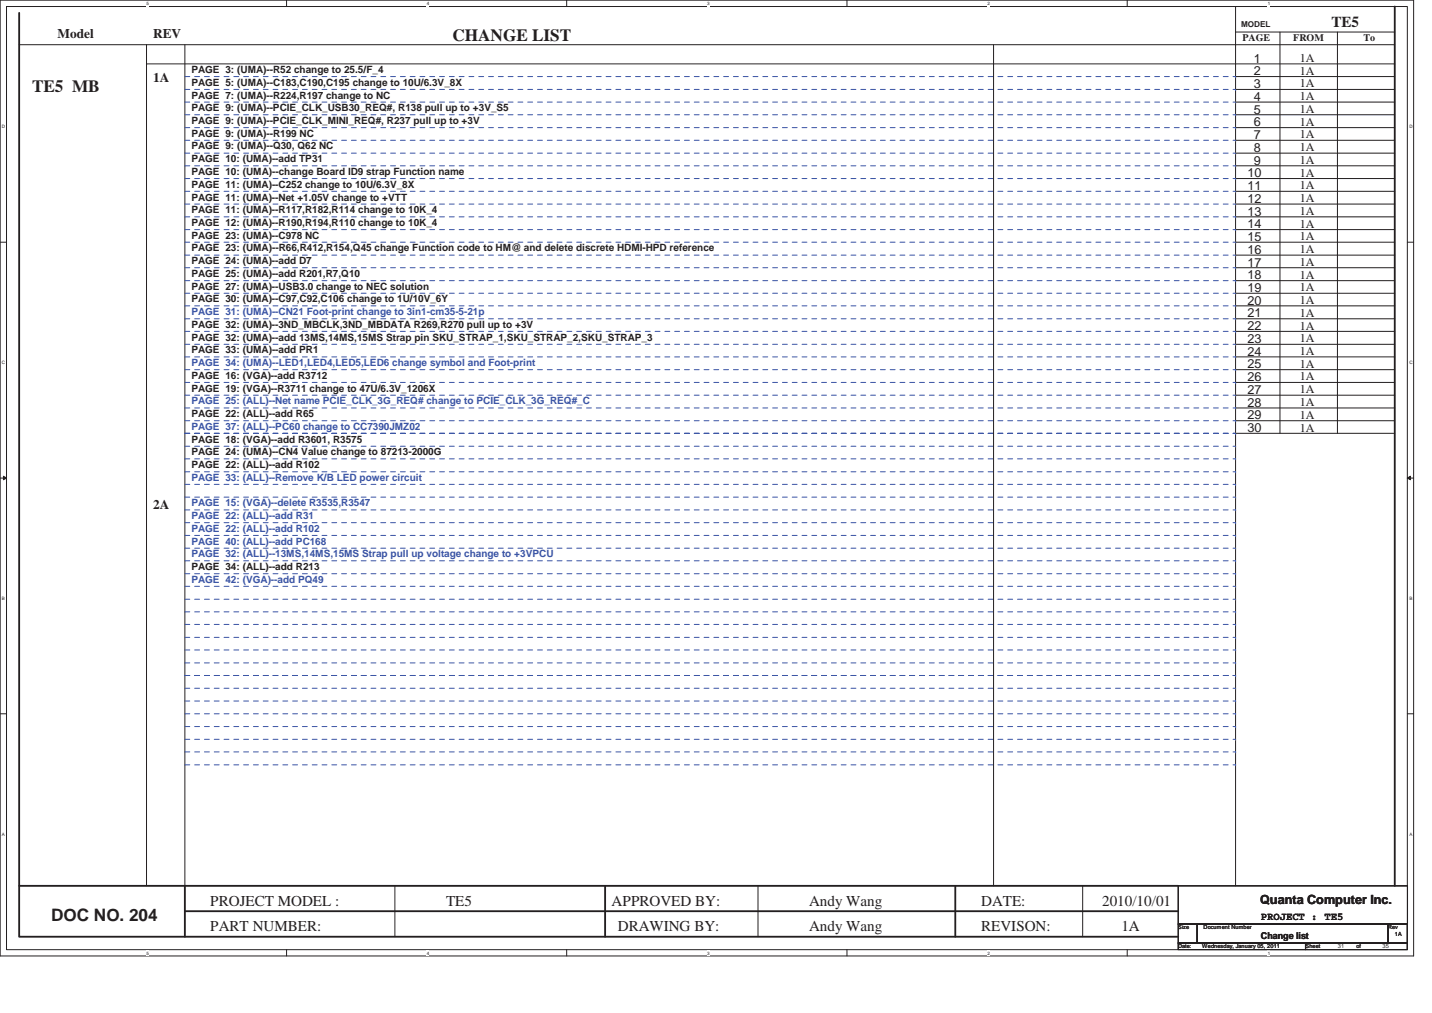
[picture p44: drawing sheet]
<svg xmlns="http://www.w3.org/2000/svg" width="297mm" height="210mm" viewBox="0 0 297 210" stroke-linecap="round" stroke-linejoin="round" font-family="sans-serif">
<defs><g id="words">
<g font-size="3.6" fill="#231f20">
<text x="93.9" y="8.6">CHANGE LIST</text>
<text x="6.6" y="19.1">TE5 MB</text>
<text x="10.6" y="190.9">DOC NO. 204</text>
</g>
<g font-size="3.1" fill="#231f20">
<text x="276.2" y="5.5">TE5</text>
<text x="43.6" y="187.8">PROJECT MODEL :</text>
<text x="92.5" y="187.8">TE5</text>
<text x="126.9" y="187.8">APPROVED BY:</text>
<text x="167.8" y="187.8">Andy Wang</text>
<text x="203.5" y="187.8">DATE:</text>
<text x="228.6" y="187.8">2010/10/01</text>
<text x="43.6" y="193">PART NUMBER:</text>
<text x="128.2" y="193">DRAWING BY:</text>
<text x="167.8" y="193">Andy Wang</text>
<text x="203.5" y="193">REVISON:</text>
<text x="232.6" y="193">1A</text>
</g>
<g font-size="2.8" fill="#231f20">
<text x="11.9" y="7.8">Model</text>
<text x="31.8" y="7.8">REV</text>
<text x="31.8" y="17.1">1A</text>
<text x="31.8" y="105.5">2A</text>
</g>
<g font-size="2.6" fill="#231f20">
<text x="260.1" y="13">1</text>
<text x="260.1" y="15.6">2</text>
<text x="260.1" y="18.2">3</text>
<text x="260.1" y="20.9">4</text>
<text x="260.1" y="23.5">5</text>
<text x="260.1" y="26.2">6</text>
<text x="260.1" y="28.8">7</text>
<text x="260.1" y="31.5">8</text>
<text x="260.1" y="34.1">9</text>
<text x="258.8" y="39.4">11</text>
<text x="258.8" y="36.8">10</text>
<text x="258.8" y="42">12</text>
<text x="258.8" y="44.7">13</text>
<text x="258.8" y="47.3">14</text>
<text x="258.8" y="50">15</text>
<text x="258.8" y="52.6">16</text>
<text x="258.8" y="57.9">18</text>
<text x="258.8" y="55.2">17</text>
<text x="258.8" y="65.8">21</text>
<text x="258.8" y="60.5">19</text>
<text x="258.8" y="63.2">20</text>
<text x="258.8" y="68.4">22</text>
<text x="258.8" y="71.1">23</text>
<text x="258.8" y="76.4">25</text>
<text x="258.8" y="73.7">24</text>
<text x="258.8" y="79">26</text>
<text x="258.8" y="81.7">27</text>
<text x="258.8" y="86.9">29</text>
<text x="258.8" y="84.3">28</text>
<text x="258.8" y="89.6">30</text>
<text x="261.4" y="187.4">Quanta Computer Inc.</text>
</g>
<g font-size="2.5" fill="#231f20">
<text x="269.6" y="12.8">1A</text>
<text x="269.6" y="15.5">1A</text>
<text x="269.6" y="18.1">1A</text>
<text x="269.6" y="20.8">1A</text>
<text x="269.6" y="23.4">1A</text>
<text x="269.6" y="26">1A</text>
<text x="269.6" y="28.7">1A</text>
<text x="269.6" y="31.3">1A</text>
<text x="269.6" y="34">1A</text>
<text x="269.6" y="36.6">1A</text>
<text x="269.6" y="39.2">1A</text>
<text x="269.6" y="41.9">1A</text>
<text x="269.6" y="44.5">1A</text>
<text x="269.6" y="47.2">1A</text>
<text x="269.6" y="49.8">1A</text>
<text x="269.6" y="52.4">1A</text>
<text x="269.6" y="55.1">1A</text>
<text x="269.6" y="57.7">1A</text>
<text x="269.6" y="60.4">1A</text>
<text x="269.6" y="63">1A</text>
<text x="269.6" y="65.7">1A</text>
<text x="269.6" y="68.3">1A</text>
<text x="269.6" y="70.9">1A</text>
<text x="269.6" y="73.6">1A</text>
<text x="269.6" y="76.2">1A</text>
<text x="269.6" y="78.9">1A</text>
<text x="269.6" y="81.5">1A</text>
<text x="269.6" y="84.2">1A</text>
<text x="269.6" y="86.8">1A</text>
<text x="269.6" y="89.4">1A</text>
</g>
<text font-size="2.2" fill="#231f20" x="261.5" y="190.8">PROJECT : TE5</text>
<g font-size="2.1" fill="#231f20">
<text x="257.7" y="8.5">PAGE</text>
<text x="268.3" y="8.5">FROM</text>
<text x="282.9" y="8.5">To</text>
<text x="39.7" y="15.2">PAGE 3: (UMA)--R52 change to 25.5/F_4</text>
<text x="39.7" y="17.8">PAGE 5: (UMA)--C183,C190,C195 change to 10U/6.3V_8X</text>
<text x="39.7" y="20.4">PAGE 7: (UMA)--R224,R197 change to NC</text>
<text x="39.7" y="23.1">PAGE 9: (UMA)--PCIE_CLK_USB30_REQ#, R138 pull up to +3V_S5</text>
<text x="39.7" y="25.7">PAGE 9: (UMA)--PCIE_CLK_MINI_REQ#, R237 pull up to +3V</text>
<text x="39.7" y="28.4">PAGE 9: (UMA)--R199 NC</text>
<text x="39.7" y="31">PAGE 9: (UMA)--Q30, Q62 NC</text>
<text x="39.7" y="33.7">PAGE 10: (UMA)--add TP31</text>
<text x="39.7" y="36.3">PAGE 10: (UMA)--change Board ID9 strap Function name</text>
<text x="39.7" y="38.9">PAGE 11: (UMA)--C252 change to 10U/6.3V_8X</text>
<text x="39.7" y="41.6">PAGE 11: (UMA)--Net +1.05V change to +VTT</text>
<text x="39.7" y="44.2">PAGE 11: (UMA)--R117,R182,R114 change to 10K_4</text>
<text x="39.7" y="46.9">PAGE 12: (UMA)--R190,R194,R110 change to 10K_4</text>
<text x="39.7" y="49.5">PAGE 23: (UMA)--C978 NC</text>
<text x="39.7" y="52.1">PAGE 23: (UMA)--R66,R412,R154,Q45 change Function code to HM@ and delete discrete HDMI-HPD reference</text>
<text x="39.7" y="54.8">PAGE 24: (UMA)--add D7</text>
<text x="39.7" y="57.4">PAGE 25: (UMA)--add R201,R7,Q10</text>
<text x="39.7" y="60.1">PAGE 27: (UMA)--USB3.0 change to NEC solution</text>
<text x="39.7" y="62.7">PAGE 30: (UMA)--C97,C92,C106 change to 1U/10V_6Y</text>
<text x="39.7" y="68">PAGE 32: (UMA)--3ND_MBCLK,3ND_MBDATA R269,R270 pull up to +3V</text>
<text x="39.7" y="70.6">PAGE 32: (UMA)--add 13MS,14MS,15MS Strap pin SKU_STRAP_1,SKU_STRAP_2,SKU_STRAP_3</text>
<text x="39.7" y="73.3">PAGE 33: (UMA)--add PR1</text>
<text x="39.7" y="78.5">PAGE 16: (VGA)--add R3712</text>
<text x="39.7" y="81.2">PAGE 19: (VGA)--R3711 change to 47U/6.3V_1206X</text>
<text x="39.7" y="86.5">PAGE 22: (ALL)--add R65</text>
<text x="39.7" y="91.7">PAGE 18: (VGA)--add R3601, R3575</text>
<text x="39.7" y="94.4">PAGE 24: (UMA)--CN4 Value change to 87213-2000G</text>
<text x="39.7" y="97">PAGE 22: (ALL)--add R102</text>
</g>
<g font-size="2.1" fill="#3953a4">
<text x="39.7" y="65.3">PAGE 31: (UMA)--CN21 Foot-print change to 3in1-cm35-5-21p</text>
<text x="39.7" y="75.9">PAGE 34: (UMA)--LED1,LED4,LED5,LED6 change symbol and Foot-print</text>
<text x="39.7" y="83.8">PAGE 25: (ALL)--Net name PCIE_CLK_3G_REQ# change to PCIE_CLK_3G_REQ#_C</text>
<text x="39.7" y="89.1">PAGE 37: (ALL)--PC60 change to CC7390JMZ02</text>
<text x="39.7" y="99.7">PAGE 33: (ALL)--Remove K/B LED power circuit</text>
<text x="39.7" y="105">PAGE 15: (VGA)--delete R3535,R3547</text>
<text x="39.7" y="107.6">PAGE 22: (ALL)--add R31</text>
<text x="39.7" y="110.2">PAGE 22: (ALL)--add R102</text>
<text x="39.7" y="112.9">PAGE 40: (ALL)--add PC168</text>
<text x="39.7" y="115.5">PAGE 32: (ALL)--13MS,14MS,15MS Strap pull up voltage change to +3VPCU</text>
<text x="39.7" y="120.8">PAGE 42: (VGA)--add PQ49</text>
</g>
<text font-size="2.1" fill="#381112" x="39.7" y="118.2">PAGE 34: (ALL)--add R213</text>
<text font-size="1.9" fill="#231f20" x="261.5" y="194.7">Change list</text>
<text font-size="1.7" fill="#231f20" x="257.5" y="5.5">MODEL</text>
<g font-size="1.2" fill="#231f20">
<text x="244.4" y="192.7">Size</text>
<text x="244.4" y="196.6">Date:</text>
<text x="249.4" y="196.6">Wednesday, January 05, 2011</text>
<text x="249.7" y="192.7">Document Number</text>
<text x="270.8" y="196.6">Sheet</text>
<text x="277.5" y="196.6">31</text>
<text x="281.4" y="196.6">of</text>
<text x="286.8" y="196.6">35</text>
<text x="287.9" y="192.7">Rev</text>
<text x="289.3" y="194">1A</text>
</g>
<g font-size=".9" fill="#231f20">
<text x="30.4" y="1.1">5</text>
<text x="88.5" y="1.1">4</text>
<text x="146.7" y="1.1">3</text>
<text x="204.8" y="1.1">2</text>
<text x="263" y="1.1">1</text>
<text x=".4" y="26.6">D</text>
<text x="292.4" y="26.6">D</text>
<text x=".4" y="75.5">C</text>
<text x="292.4" y="75.5">C</text>
<text x=".4" y="124.4">B</text>
<text x="292.4" y="124.4">B</text>
<text x=".4" y="173.2">A</text>
<text x="292.4" y="173.2">A</text>
<text x="30.4" y="197.9">5</text>
<text x="88.5" y="197.9">4</text>
<text x="146.7" y="197.9">3</text>
<text x="204.8" y="197.9">2</text>
<text x="263" y="197.9">1</text>
</g>
</g></defs>
<path d="M0 0h293.2v198.2h-293.2zM1.4 1.4h290.5v195.5h-290.5z" fill="none" stroke="#231f20" stroke-width=".21"/>
<g fill="#fff">
<path d="M30.4 .2h.5v1.1h-.5z"/>
<path d="M30.4 197h.5v1.1h-.5z"/>
</g>
<path d="M59.4 0v1.4M59.4 196.9v1.3" fill="none" stroke="#231f20" stroke-width=".21"/>
<g fill="#fff">
<path d="M88.5 .2h.5v1.1h-.5z"/>
<path d="M88.5 197h.5v1.1h-.5z"/>
</g>
<path d="M117.5 0v1.4M117.5 196.9v1.3" fill="none" stroke="#231f20" stroke-width=".21"/>
<g fill="#fff">
<path d="M146.6 .2h.5v1.1h-.5z"/>
<path d="M146.6 197h.5v1.1h-.5z"/>
</g>
<path d="M175.7 0v1.4M175.7 196.9v1.3" fill="none" stroke="#231f20" stroke-width=".21"/>
<g fill="#fff">
<path d="M204.7 .2h.5v1.1h-.5z"/>
<path d="M204.7 197h.5v1.1h-.5z"/>
</g>
<path d="M233.8 0v1.4M233.8 196.9v1.3" fill="none" stroke="#231f20" stroke-width=".21"/>
<g fill="#fff">
<path d="M262.9 .2h.5v1.1h-.5z"/>
<path d="M262.9 197h.5v1.1h-.5z"/>
<path d="M.4 25.8h.7v1h-.7z"/>
<path d="M292.3 25.8h.7v1h-.7z"/>
<path d="M.4 74.6h.7v1.1h-.7z"/>
<path d="M292.3 74.6h.7v1.1h-.7z"/>
</g>
<path d="M0 50.2h1.4M291.9 50.2h1.3" fill="none" stroke="#231f20" stroke-width=".21"/>
<g fill="#fff">
<path d="M.4 123.5h.6v1.1h-.6z"/>
<path d="M292.3 123.5h.6v1.1h-.6z"/>
</g>
<path d="M0 99.1h1.4M291.9 99.1h1.3" fill="none" stroke="#231f20" stroke-width=".21"/>
<path d="M.7 98.7l.7 .4-.7 .4z" fill="#231f20"/>
<path d="M.7 98.7l.7 .4-.7 .4z" fill="none" stroke="#231f20" stroke-width=".21"/>
<path d="M291.9 99.1l.7-.4v.8z" fill="#231f20"/>
<path d="M291.9 99.1l.7-.4v.8z" fill="none" stroke="#231f20" stroke-width=".21"/>
<g fill="#fff">
<path d="M.4 172.4h.6v1h-.6z"/>
<path d="M292.3 172.4h.6v1h-.6z"/>
</g>
<g fill="none" stroke="#231f20" stroke-width=".21">
<path d="M4 9.3h285.3M30.4 9.3v174.3M30.4 13.2h258.9M38.3 9.3v174.3M206.1 9.3v174.3M256.3 1.4v182.2M256.3 15.9h33M256.3 18.5h33M256.3 6.6h33M265.5 6.6v83.2M277.4 6.6v83.2M256.3 21.2h33"/>
<path d="M256.3 23.8h33M256.3 26.5h33M256.3 29.1h33M256.3 31.7h33M256.3 34.4h33M256.3 37h33M256.3 39.7h33M256.3 42.3h33M256.3 44.9h33M256.3 47.6h33M256.3 50.2h33M256.3 52.9h33"/>
<path d="M256.3 55.5h33M256.3 58.2h33M256.3 60.8h33M256.3 63.4h33M256.3 66.1h33M256.3 68.7h33M256.3 71.4h33M256.3 74h33M256.3 76.6h33M256.3 79.3h33M256.3 81.9h33M256.3 84.6h33"/>
<path d="M256.3 87.2h33M256.3 89.8h33M0 148h1.4M291.9 148h1.3M81.9 183.6v10.6M157.2 183.6v10.6M224.6 183.6v10.6M244.4 183.6h47.6v7.9h-47.6zM244.4 191.6h3.9v3.9h-3.9zM244.4 195.5h26.4v1.3h-26.4zM248.3 191.6h39.6v3.9h-39.6zM270.8 195.5h21.1v1.3h-21.1z"/>
<path d="M287.9 191.6h4v3.9h-4z"/>
</g>
<path d="M4 2.7v191.5h240.4M289.3 1.4v182.2M4 183.6h240.4M38.3 183.6v10.6M38.3 188.9h206.1M125.5 183.6v10.6M198.2 183.6v10.6" fill="none" stroke="#231f20" stroke-width=".38"/>
<g fill="none" stroke="#3953a4" stroke-width=".21" stroke-dasharray="1 1 1 1 1 1 1 1">
<path d="M38.3 15.9h218M38.3 18.5h218M256.3 15.9h.1M256.3 18.5h.1M38.3 23.8h218M38.3 21.2h218M38.3 26.5h218M38.3 29.1h218M38.3 31.7h218M38.3 34.4h218M38.3 37h218M38.3 39.7h218"/>
<path d="M256.3 23.8h.1M256.3 21.2h.1M256.3 26.5h.1M256.3 29.1h.1M256.3 31.7h.1M256.3 34.4h.1M256.3 37h.1M256.3 39.7h.1M38.3 42.3h218M38.3 44.9h218M38.3 47.6h218M38.3 50.2h218"/>
<path d="M38.3 52.9h218M38.3 55.5h218M38.3 58.2h218M256.3 42.3h.1M256.3 44.9h.1M256.3 47.6h.1M256.3 50.2h.1M256.3 52.9h.1M256.3 55.5h.1M256.3 58.2h.1M38.3 60.8h218M38.3 63.4h218"/>
<path d="M38.3 66.1h218M38.3 68.7h218M38.3 71.4h218M38.3 74h218M38.3 76.6h218M38.3 79.3h218M256.3 60.8h.1M256.3 63.4h.1M256.3 66.1h.1M256.3 68.7h.1M256.3 71.4h.1M256.3 74h.1"/>
<path d="M256.3 76.6h.1M256.3 79.3h.1M38.3 81.9h218M38.3 84.6h218M38.3 87.2h218M38.3 89.8h218M38.3 92.5h218M38.3 95.1h218M38.3 97.8h218M256.3 81.9h.1M256.3 84.6h.1M256.3 87.2h.1"/>
<path d="M256.3 89.8h.1M256.3 92.5h.1M256.3 95.1h.1M256.3 97.8h.1M38.3 100.4h218M38.3 103h218M38.3 105.7h218M38.3 108.3h218M38.3 111h218M38.3 113.6h218M38.3 116.2h218M38.3 118.9h218"/>
<path d="M256.3 100.4h.1M256.3 103h.1M256.3 105.7h.1M256.3 108.3h.1M256.3 111h.1M256.3 113.6h.1M256.3 116.2h.1M256.3 118.9h.1M38.3 121.5h218M38.3 124.2h218M38.3 126.8h218M38.3 129.4h218"/>
<path d="M38.3 132.1h218M38.3 134.7h218M38.3 137.4h218M256.3 121.5h.1M256.3 124.2h.1M256.3 126.8h.1M256.3 129.4h.1M256.3 132.1h.1M256.3 134.7h.1M256.3 137.4h.1M38.3 140h218M38.3 142.7h218"/>
<path d="M38.3 145.3h218M38.3 148h218M38.3 150.6h218M38.3 153.3h218M38.3 155.9h218M38.3 158.5h218M256.3 140h.1M256.3 142.7h.1M256.3 145.3h.1M256.3 148h.1M256.3 150.6h.1M256.3 153.3h.1"/>
<path d="M256.3 155.9h.1M256.3 158.5h.1"/>
</g>
<use href="#words"/>
</svg>
